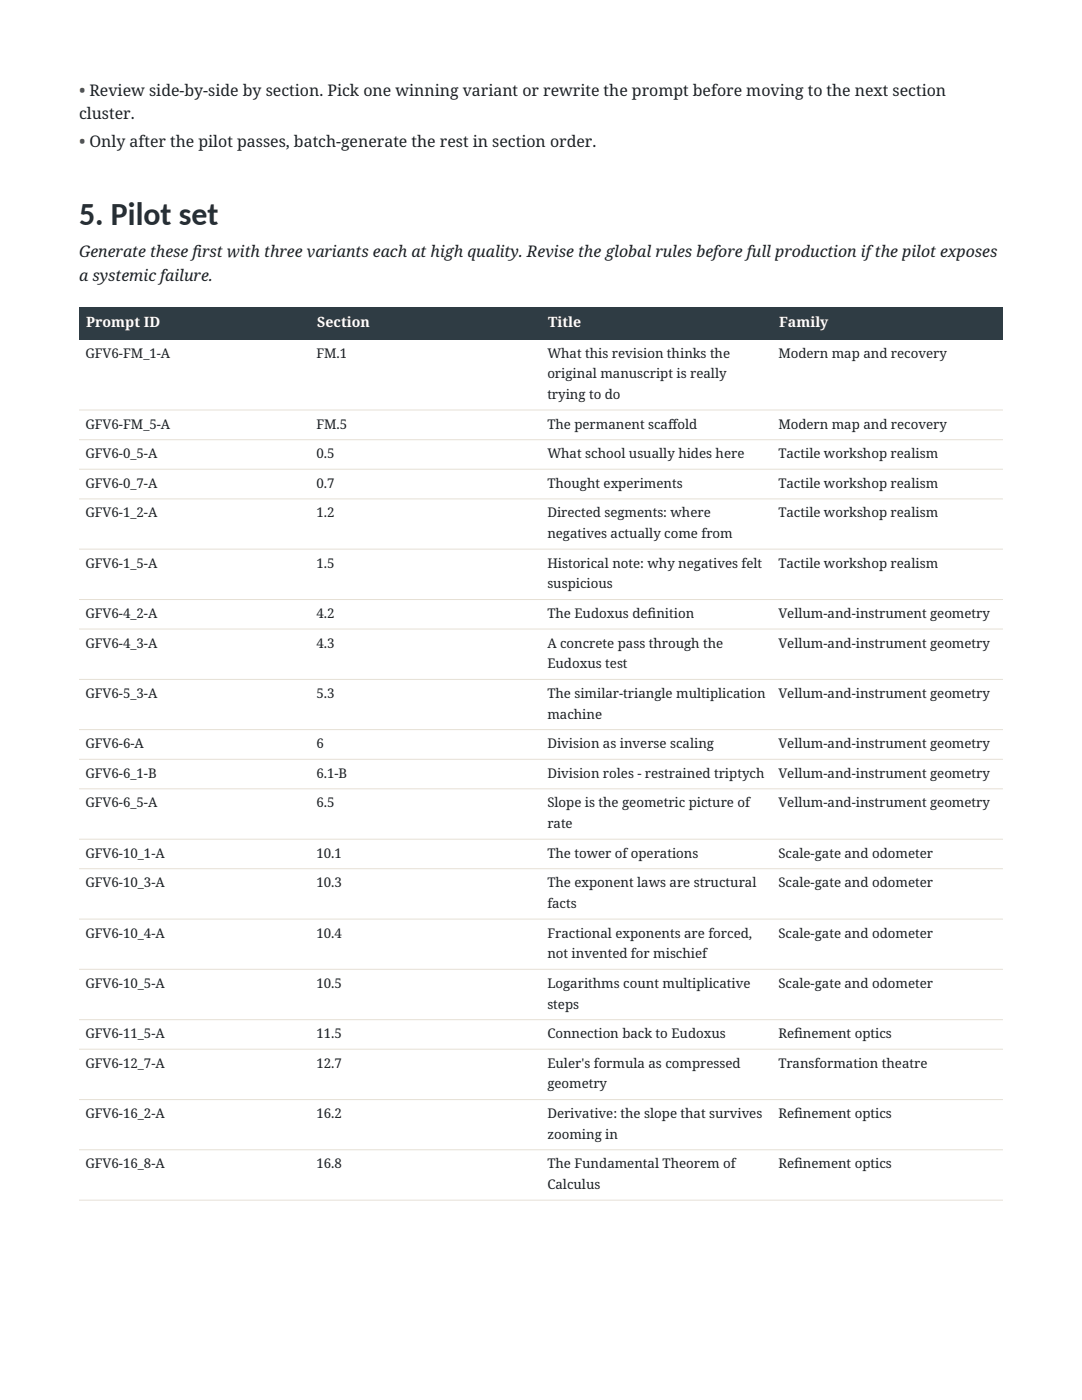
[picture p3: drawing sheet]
<svg xmlns="http://www.w3.org/2000/svg" width="216mm" height="279mm" viewBox="0 0 216 279" stroke-linecap="round" stroke-linejoin="round" font-family="sans-serif">
<defs><g id="words">
<text font-size="6.3" fill="#1e2e3a" x="15.8" y="44.9">5. Pilot set</text>
<g font-size="3.2" fill="#74542a">
<text x="15.8" y="19.2">• Review side-by-side by section. Pick one winning variant or rewrite the prompt before moving to the next section</text>
<text x="15.8" y="29.3">• Only after the pilot passes, batch-generate the rest in section order.</text>
</g>
<g font-size="3.2" fill="#1c2024">
<text x="15.8" y="23.7">cluster.</text>
<text x="15.8" y="51.2">Generate these f</text>
<text x="38.4" y="51.2">irst with three variants each at high quality. Revise the global rules before full production if the pilot exposes</text>
<text x="15.8" y="56.2">a systemic failure.</text>
</g>
<g font-size="2.8" fill="#fff">
<text x="17.2" y="65.3">Prompt ID</text>
<text x="63.3" y="65.3">Section</text>
<text x="109.4" y="65.3">Title</text>
<text x="155.5" y="65.3">Family</text>
</g>
<g font-size="2.6" fill="#1c2024">
<text x="17" y="71.4">GFV6-FM_1-A</text>
<text x="63.1" y="71.4">FM.1</text>
<text x="109.2" y="71.4">What this revision thinks the</text>
<text x="155.3" y="71.4">Modern map and recovery</text>
<text x="109.2" y="75.5">original manuscript is really</text>
<text x="109.2" y="79.6">trying to do</text>
<text x="17" y="85.5">GFV6-FM_5-A</text>
<text x="63.1" y="85.5">FM.5</text>
<text x="109.2" y="85.5">The permanent scaf</text>
<text x="133.3" y="85.5">fold</text>
<text x="155.3" y="85.5">Modern map and recovery</text>
<text x="17" y="91.4">GFV6-0_5-A</text>
<text x="63.1" y="91.4">0.5</text>
<text x="109.2" y="91.4">What school usually hides here</text>
<text x="155.3" y="91.4">Tactile workshop realism</text>
<text x="17" y="97.3">GFV6-0_7-A</text>
<text x="63.1" y="97.3">0.7</text>
<text x="109.2" y="97.3">Thought experiments</text>
<text x="155.3" y="97.3">Tactile workshop realism</text>
<text x="17" y="103.3">GFV6-1_2-A</text>
<text x="63.1" y="103.3">1.2</text>
<text x="109.2" y="103.3">Directed segments: where</text>
<text x="109.2" y="107.4">negatives actually come from</text>
<text x="155.3" y="103.3">Tactile workshop realism</text>
<text x="17" y="113.3">GFV6-1_5-A</text>
<text x="63.1" y="113.3">1.5</text>
<text x="109.2" y="113.3">Historical note: why negatives felt</text>
<text x="155.3" y="113.3">Tactile workshop realism</text>
<text x="109.2" y="117.4">suspicious</text>
<text x="17" y="123.3">GFV6-4_2-A</text>
<text x="63.1" y="123.3">4.2</text>
<text x="109.2" y="123.3">The Eudoxus def</text>
<text x="129.2" y="123.3">inition</text>
<text x="155.3" y="123.3">Vellum-and-instrument geometry</text>
<text x="17" y="129.2">GFV6-4_3-A</text>
<text x="63.1" y="129.2">4.3</text>
<text x="109.2" y="129.2">A concrete pass through the</text>
<text x="155.3" y="129.2">Vellum-and-instrument geometry</text>
<text x="109.2" y="133.4">Eudoxus test</text>
<text x="17" y="139.3">GFV6-5_3-A</text>
<text x="63.1" y="139.3">5.3</text>
<text x="109.2" y="139.3">The similar-triangle multiplication</text>
<text x="109.2" y="143.4">machine</text>
<text x="155.3" y="139.3">Vellum-and-instrument geometry</text>
<text x="17" y="149.3">GFV6-6-A</text>
<text x="63.1" y="149.3">6</text>
<text x="109.2" y="149.3">Division as inverse scaling</text>
<text x="155.3" y="149.3">Vellum-and-instrument geometry</text>
<text x="17" y="155.2">GFV6-6_1-B</text>
<text x="63.1" y="155.2">6.1-B</text>
<text x="109.2" y="155.2">Division roles - restrained triptych</text>
<text x="155.3" y="155.2">Vellum-and-instrument geometry</text>
<text x="17" y="161.1">GFV6-6_5-A</text>
<text x="63.1" y="161.1">6.5</text>
<text x="109.2" y="161.1">Slope is the geometric picture of</text>
<text x="155.3" y="161.1">Vellum-and-instrument geometry</text>
<text x="109.2" y="165.3">rate</text>
<text x="17" y="171.2">GFV6-10_1-A</text>
<text x="63.1" y="171.2">10.1</text>
<text x="109.2" y="171.2">The tower of operations</text>
<text x="155.3" y="171.2">Scale-gate and odometer</text>
<text x="17" y="177.1">GFV6-10_3-A</text>
<text x="63.1" y="177.1">10.3</text>
<text x="109.2" y="177.1">The exponent laws are structural</text>
<text x="155.3" y="177.1">Scale-gate and odometer</text>
<text x="109.2" y="181.2">facts</text>
<text x="17" y="187.1">GFV6-10_4-A</text>
<text x="63.1" y="187.1">10.4</text>
<text x="109.2" y="187.1">Fractional exponents are forced,</text>
<text x="109.2" y="191.2">not invented for mischief</text>
<text x="155.3" y="187.1">Scale-gate and odometer</text>
<text x="17" y="197.1">GFV6-10_5-A</text>
<text x="63.1" y="197.1">10.5</text>
<text x="109.2" y="197.1">Logarithms count multiplicative</text>
<text x="155.3" y="197.1">Scale-gate and odometer</text>
<text x="109.2" y="201.3">steps</text>
<text x="17" y="207.2">GFV6-11_5-A</text>
<text x="63.1" y="207.2">11.5</text>
<text x="109.2" y="207.2">Connection back to Eudoxus</text>
<text x="155.3" y="207.2">Ref</text>
<text x="158.4" y="207.2">inement optics</text>
<text x="17" y="213.1">GFV6-12_7-A</text>
<text x="63.1" y="213.1">12.7</text>
<text x="109.2" y="213.1">Euler's formula as compressed</text>
<text x="155.3" y="213.1">Transformation theatre</text>
<text x="109.2" y="217.2">geometry</text>
<text x="17" y="223.1">GFV6-16_2-A</text>
<text x="63.1" y="223.1">16.2</text>
<text x="109.2" y="223.1">Derivative: the slope that survives</text>
<text x="109.2" y="227.3">zooming in</text>
<text x="155.3" y="223.1">Ref</text>
<text x="158.4" y="223.1">inement optics</text>
<text x="17" y="233.2">GFV6-16_8-A</text>
<text x="63.1" y="233.2">16.8</text>
<text x="109.2" y="233.2">The Fundamental Theorem of</text>
<text x="155.3" y="233.2">Ref</text>
<text x="158.4" y="233.2">inement optics</text>
<text x="109.2" y="237.3">Calculus</text>
</g>
</g></defs>
<g fill="#2f3c44">
<path d="M15.8 61.2h46.1v6.6h-46.1z" fill-rule="evenodd"/>
<path d="M61.9 61.2h46v6.6h-46z" fill-rule="evenodd"/>
<path d="M107.9 61.2h46.1v6.6h-46.1z" fill-rule="evenodd"/>
<path d="M154.1 61.2h46v6.6h-46z" fill-rule="evenodd"/>
<path d="M15.8 61.2h46.1v6.6h-46.1z" fill-rule="evenodd"/>
<path d="M61.9 61.2h46v6.6h-46z" fill-rule="evenodd"/>
<path d="M107.9 61.2h46.1v6.6h-46.1z" fill-rule="evenodd"/>
<path d="M154.1 61.2h46v6.6h-46z" fill-rule="evenodd"/>
</g>
<g fill="none" stroke="#e6e0d5" stroke-width=".2">
<path d="M15.8 81.8h184.3M15.8 87.8h184.3M15.8 93.6h184.3M15.8 99.6h184.3M15.8 109.6h184.3M15.8 119.6h184.3M15.8 125.5h184.3M15.8 135.6h184.3M15.8 145.6h184.3M15.8 151.5h184.3M15.8 157.4h184.3M15.8 167.5h184.3"/>
<path d="M15.8 173.4h184.3M15.8 183.4h184.3M15.8 193.4h184.3M15.8 203.5h184.3M15.8 209.4h184.3M15.8 219.4h184.3M15.8 229.5h184.3M15.8 239.5h184.3"/>
</g>
<use href="#words"/>
</svg>
